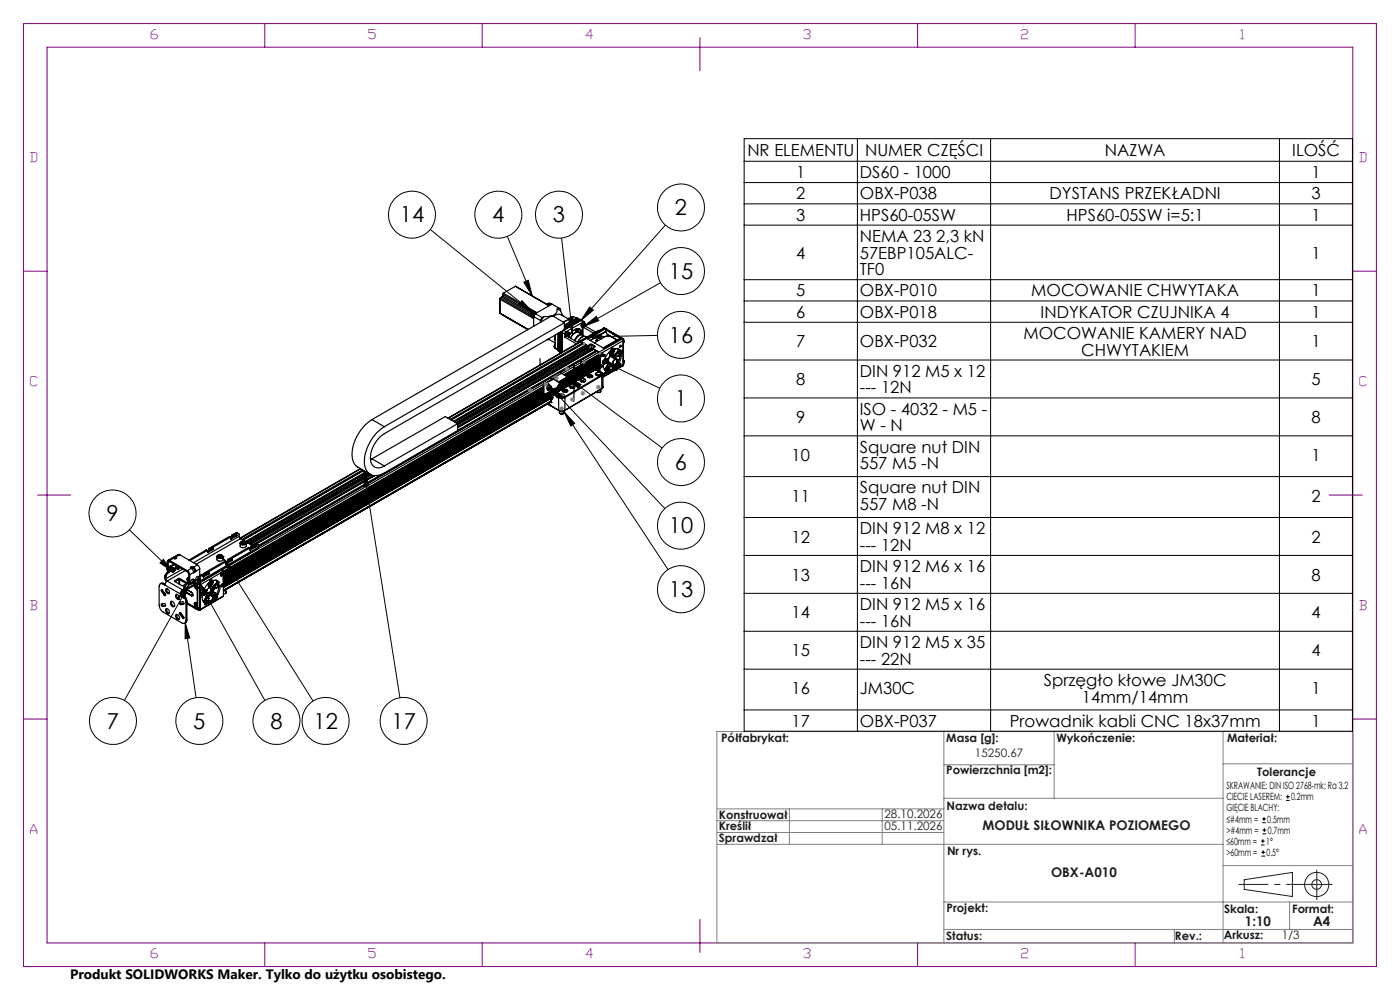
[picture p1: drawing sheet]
<svg xmlns="http://www.w3.org/2000/svg" width="297mm" height="210mm" viewBox="0 0 297 210" stroke-linecap="round" stroke-linejoin="round" font-family="sans-serif">
<defs><g id="words">
<g font-size="4.7">
<text x="84.8" y="47.2">14</text>
<text x="104.4" y="47.2">4</text>
<text x="117.3" y="47.2">3</text>
<text x="143.2" y="45.7">2</text>
<text x="141.9" y="59.1">15</text>
<text x="141.9" y="72.7">16</text>
<text x="143.2" y="86.2">1</text>
<text x="143.2" y="99.7">6</text>
<text x="22.6" y="110.6">9</text>
<text x="141.9" y="113.2">10</text>
<text x="141.9" y="126.6">13</text>
<text x="22.7" y="154.6">7</text>
<text x="41" y="154.6">5</text>
<text x="57.4" y="154.6">8</text>
<text x="66.5" y="154.6">12</text>
<text x="83.1" y="154.6">17</text>
</g>
<g font-size="3.5">
<text x="158.5" y="33.1">NR ELEMENTU</text>
<text x="183.5" y="33.1">NUMER CZĘŚCI</text>
<text x="234.4" y="33.1">NAZWA</text>
<text x="274.1" y="33.1">ILOŚĆ</text>
<text x="168.9" y="37.8">1</text>
<text x="182.4" y="37.8">DS60 - 1000</text>
<text x="278.2" y="37.8">1</text>
<text x="168.9" y="42.3">2</text>
<text x="168.9" y="46.8">3</text>
<text x="182.4" y="42.3">OBX-P038</text>
<text x="182.4" y="46.8">HPS60-05SW</text>
<text x="222.7" y="42.3">DYSTANS PRZEKŁADNI</text>
<text x="226.3" y="46.8">HPS60-05SW i=5:1</text>
<text x="278.2" y="42.3">3</text>
<text x="278.2" y="46.8">1</text>
<text x="182.4" y="51.3">NEMA 23 2,3 kN</text>
<text x="168.9" y="54.8">4</text>
<text x="182.4" y="54.8">57EBP105ALC-</text>
<text x="182.4" y="58.4">TF0</text>
<text x="278.2" y="54.8">1</text>
<text x="168.9" y="62.9">5</text>
<text x="182.4" y="62.9">OBX-P010</text>
<text x="218.8" y="62.9">MOCOWANIE CHWYTAKA</text>
<text x="278.2" y="62.9">1</text>
<text x="168.9" y="67.4">6</text>
<text x="182.4" y="67.4">OBX-P018</text>
<text x="217.1" y="71.9">MOCOWANIE KAMERY NAD</text>
<text x="220.8" y="67.4">INDYKATOR CZUJNIKA 4</text>
<text x="278.2" y="67.4">1</text>
<text x="168.9" y="73.7">7</text>
<text x="182.4" y="73.7">OBX-P032</text>
<text x="229.4" y="75.4">CHWYTAKIEM</text>
<text x="278.2" y="73.7">1</text>
<text x="168.9" y="81.7">8</text>
<text x="182.4" y="79.9">DIN 912 M5 x 12</text>
<text x="182.4" y="83.5">--- 12N</text>
<text x="278.2" y="81.7">5</text>
<text x="168.9" y="89.7">9</text>
<text x="182.4" y="88">ISO - 4032 - M5 -</text>
<text x="278.2" y="89.7">8</text>
<text x="182.4" y="91.5">W - N</text>
<text x="182.4" y="96">Square nut DIN</text>
<text x="167.9" y="97.8">10</text>
<text x="182.4" y="99.5">557 M5 -N</text>
<text x="278.2" y="97.8">1</text>
<text x="167.9" y="106.4">11</text>
<text x="182.4" y="104.6">Square nut DIN</text>
<text x="278.2" y="106.4">2</text>
<text x="182.4" y="108.2">557 M8 -N</text>
<text x="182.4" y="113.3">DIN 912 M8 x 12</text>
<text x="167.9" y="115.1">12</text>
<text x="182.4" y="116.9">--- 12N</text>
<text x="278.2" y="115.1">2</text>
<text x="167.9" y="123.1">13</text>
<text x="182.4" y="121.4">DIN 912 M6 x 16</text>
<text x="182.4" y="124.9">--- 16N</text>
<text x="278.2" y="123.1">8</text>
<text x="167.9" y="131.2">14</text>
<text x="182.4" y="129.4">DIN 912 M5 x 16</text>
<text x="278.2" y="131.2">4</text>
<text x="182.4" y="133">--- 16N</text>
<text x="182.4" y="137.5">DIN 912 M5 x 35</text>
<text x="167.9" y="139.2">15</text>
<text x="182.4" y="141">--- 22N</text>
<text x="278.2" y="139.2">4</text>
<text x="167.9" y="147.3">16</text>
<text x="182.4" y="147.3">JM30C</text>
<text x="221.4" y="145.5">Sprzęgło kłowe JM30C</text>
<text x="229.5" y="149">14mm/14mm</text>
<text x="278.2" y="147.3">1</text>
<text x="167.9" y="154.2">17</text>
<text x="182.4" y="154.2">OBX-P037</text>
<text x="214.2" y="154.2">Prowadnik kabli CNC 18x37mm</text>
<text x="278.2" y="154.2">1</text>
</g>
<text font-size="2.9" x="14.9" y="207.6">Produkt SOLIDWORKS Maker. Tylko do użytku osobistego.</text>
<g font-size="2.8" fill="#800080">
<text x="32" y="8.2">6</text>
<text x="78.2" y="8.2">5</text>
<text x="124.4" y="8.2">4</text>
<text x="170.5" y="8.2">3</text>
<text x="216.7" y="8.2">2</text>
<text x="263.2" y="8.2">1</text>
<text x="6.5" y="34.4">D</text>
<text x="288.5" y="34.4">D</text>
<text x="6.5" y="81.9">C</text>
<text x="288.5" y="81.9">C</text>
<text x="6.5" y="129.4">B</text>
<text x="288.5" y="129.4">B</text>
<text x="6.5" y="176.9">A</text>
<text x="288.5" y="176.9">A</text>
<text x="32" y="203.2">6</text>
<text x="78.2" y="203.2">5</text>
<text x="124.4" y="203.2">4</text>
<text x="170.5" y="203.2">3</text>
<text x="216.7" y="203.2">2</text>
<text x="263.2" y="203.2">1</text>
</g>
<g font-size="2.8" fill="#191924">
<text x="208.4" y="176">MODUŁ SIŁOWNIKA POZIOMEGO</text>
<text x="223" y="186">OBX-A010</text>
<text x="264.1" y="196.5">1:10</text>
<text x="278.6" y="196.5">A4</text>
</g>
<g font-size="2.5" fill="#191924">
<text x="153" y="157.5">Półfabrykat:</text>
<text x="200.7" y="157.5">Masa [g]:</text>
<text x="206.8" y="160.6">15250.67</text>
<text x="224.1" y="157.5">Wykończenie:</text>
<text x="260.3" y="157.5">Materiał:</text>
<text x="200.7" y="164.3">Powierzchnia [m2]:</text>
<text x="266.7" y="164.5">Tolerancje</text>
<text x="152.5" y="173.6">Konstruował</text>
<text x="187.6" y="173.5">28.10.2026</text>
<text x="200.8" y="171.9">Nazwa detalu:</text>
<text x="152.5" y="176">Kreślił</text>
<text x="152.5" y="178.5">Sprawdzał</text>
<text x="187.6" y="176">05.11.2026</text>
<text x="200.9" y="181.3">Nr rys.</text>
<text x="200.8" y="193.5">Projekt:</text>
<text x="259.7" y="193.6">Skala:</text>
<text x="274.1" y="193.6">Format:</text>
<text x="200.7" y="199.3">Status:</text>
<text x="249.3" y="199.3">Rev.:</text>
<text x="259.6" y="199.2">Arkusz:</text>
<text x="271.9" y="199.2">1/3</text>
</g>
<g font-size="2.1">
<text x="260.2" y="167.4">SKRAWANIE: DIN ISO 2768-mk; Ra 3.2</text>
<text x="260.2" y="172.1">GIĘCIE BLACHY:</text>
<text x="260.2" y="169.8">CIECIE LASEREM:</text>
<text x="273.9" y="169.8">0.2mm</text>
<text x="260.2" y="174.5">≤#4mm =</text>
<text x="260.2" y="176.9">&gt;#4mm =</text>
<text x="260.2" y="179.2">≤60mm =</text>
<text x="268.6" y="179.2">1°</text>
<text x="268.9" y="174.5">0.5mm</text>
<text x="268.9" y="176.9">0.7mm</text>
<text x="260.2" y="181.6">&gt;60mm =</text>
<text x="268.7" y="181.6">0.5°</text>
</g>
</g></defs>
<g fill="none" stroke="#000" stroke-width=".25">
<path d="M106 66.4l6 3.5-5.4-3.1M106 66.4l6.1 3.5M106.2 63.2l-.2 .3 7 3.9v-.6M106.2 63.2l-.2 .1v3.1M106.2 63.2l6.8 3.9M106.5 63l-.3 .2M106.5 63l6.2 3.6M106.6 62.8l-.1 .2M106.6 66.8h.1M106.6 62.6l-.2 .5M106.6 62.8l6.3 3.6M106.8 62.2l-.2 .2 6.8 3.9-.2-.1"/>
<path d="M106.8 62.2l6.9 4-.6 .3M106.8 62.2l-.2 .1v.5M109.3 60.7l7 4M109.3 60.7l7 4.1 .5-.4 .3 .1M109.3 60.7l-2.5 1.5M112.7 66.8l.1 .2M112.8 67h.1M112.8 67l.2 .1M113 66.8l.3 .1M113.1 66.5l.4 .2M113.1 66.5l-.1 .3M113.2 66.2l-.4 .2-.1 .4"/>
<path d="M113.2 66.2a.48 .48 0 0 0-.5 .6M113.2 67.2l1.5 .8M113.2 67.2v2M113.6 66.5l1.4 .9M113.6 66.5l-.4 .7M114.5 76.1l.1 1.3M114.7 68v.4M115 67.4l-.3 .6M115.4 67.2l-.7 1.2M115.4 67.2l-.4 .2M116.3 71.9l1.5 .8M116.5 72l-.4 .1"/>
<path d="M116.5 72h.1M116.6 64.3l-.5 .3M116.6 64.3l.1 .2M117.4 67.1a1.6 1.6 0 0 1 1.7-.3l1.6 .9M117.6 73.5l.1 .2M117.7 73.7h.1M117.8 73.1l-.2 .4M117.8 71.1v1.1M117.8 71.1v2.8M117.8 73.9l.6 .4zM118.2 65.6a1.55 1.55 0 0 1-1.6 1.5l-1.2 .1M118.2 65.6l.7 .4"/>
<path d="M118.4 74.4l.2 .1M118.4 74.4l.5 .3M118.4 70.7v3.7M118.6 65.4l-1.5-.9-3.5 2M118.6 65.4l-.4 .2M118.6 65.4l.3 .2v.4M118.7 74.6l.4 .2M118.7 74.6l.2 .1M118.7 70.5v4.1M118.9 66l.5 1M119 70.4l.1 4.4-.2-.1M119 70.3l.3 .2"/>
<path d="M119.1 79.2h-.2l-1.8 1M119.1 79.2l-1.8 1M119.1 79.2l1.2 .7M119.3 70.4v.1M119.3 70.5l-.1 4.2M119.6 70.1l-.3 .4 .5 .4M119.6 70.1l.5 .3M119.7 68.5v1.4l-38.2 22.1a6 6 0 0 0-2.7 6.2 1.71 1.71 0 0 0 2.7 .6M119.7 68.5l-38.2 22M119.7 68.5l-2.6-1.6-38.2 22.1M119.8 71.5l2.5 1.4M119.8 70.9v.6"/>
<path d="M120 70.9l.3 .1M120 70.9v.3l.3 .2M120.1 70.4l-.3 .5M120.1 70.6l-.1 .2M120.2 71.3l-.4 .2M120.2 68l-.7 .4M120.2 70.5l-.2 .3v.3M120.2 70.5l-.2 .4M120.2 70.5l.3 .1M120.3 71v.2M120.3 79.9v.1l-1.6 .9M120.3 71.2l.2 .2"/>
<path d="M120.3 71.4h.2M120.3 71.2v.2M120.3 79.9v.2M120.4 70.4h.1M120.4 70.4l-.1 .1M120.4 71.4l2.3 1.3M120.4 70.8l-.1 .4M120.4 70.8l-.1 .2M120.4 70.4l-.2 .1M120.4 70.4l.4 .2M120.5 70.6l-.1 .2M120.5 70.6h.2"/>
<path d="M120.6 70.9l.3 .1-.3 .3zM120.6 71.3l-.1 .1M120.7 70.6l-.3 .2M120.7 70.6l.2 .2M120.7 71.3l-.2 .1M120.7 71.2l-.1 .3M120.7 71.2v.1M120.8 70.8a.25 .25 0 0 0-.4 .1 .25 .25 0 0 0 .1 .4M120.8 70.6h-.1M120.8 70.6l.1 .2M120.9 70.9l-.1-.1a.21 .21 0 0 0-.3 .2 .21 .21 0 0 0 .2 .3M120.9 70.8v.1"/>
<path d="M120.9 70.9v.1M121.1 67.3l.4-.1h-.3l-.2 .3zM121.2 70.5l.4 .3M121.3 70.4l.1 .3M121.5 67.2h.1M121.8 77.5v4.7M121.8 78.4l-.1 6.8M122.1 69.9v.6M122.2 69.8l.1 .7M122.4 69.7l.2 .8M122.5 69.7l.4 .9M122.7 67.6l-3 1.7"/>
<path d="M122.7 67.6l.3 .2M122.7 67.6l-.3-.2-2.7 1.6 2.6-1.5-.6-.3-2.2 1.2M122.9 69.8l.4 1M123 67.8l-3.3 1.8M123 67.8l.3 .1M123.1 72.5h.1M123.1 72.5l-28.1 16.2M123.2 70.2v.6M123.2 76.2v4.7M123.2 68l.2-.1 .6 .4M123.2 68l.6 .3M123.2 68l-3.6 2.1"/>
<path d="M123.2 72.5l1.4 .8 .6-.2M123.2 72.5l.4 .2-28.1 16.3M123.3 72.2l-.3 .3M123.3 72.2l.1 .1M123.3 67.9h.1M123.3 67.9l-3.8 2.2M123.3 69l.3 .1M123.3 69l.1 .3 .2 .2M123.5 71.5l-.4 .3-.5 .8v-.1a1.3 1.3 0 0 1 1.9-1M123.5 71a1.03 1.03 0 0 0-.5-1.2 1.03 1.03 0 0 0-1.3 .3l-.8 .9M123.5 69.4v1.6l-.8-.5a1.49 1.49 0 0 0-1.7 1.2l.6-.8 .4-.3M123.6 69.1v.2"/>
<path d="M123.6 68.6h.2M123.6 68.6l-.2 .2-.1 .4M123.6 68.6l-.3 .4M123.6 68.6l.3 .1M123.6 68.6l.5 .1M123.6 69.5h.2M123.6 69.3l.2 .2M123.6 69.3v.2M123.7 69.5v1.6M123.7 72.9l-28 16.2M123.7 68.5h.1M123.8 71.3a.8 .8 0 0 0-1.5 .1l-.5 .8"/>
<path d="M123.8 68.9l-.2 .4M123.8 68.3h.2v.3M123.8 68.9l-.2 .2M123.8 68.3l-3.7 2.1M123.8 69.5l2.1 1.2M123.9 68.7l-.1 .2M123.9 68.7h.1M123.9 79.8l-3.7 2.1M123.9 71.3a1.29 1.29 0 0 0-1.9 1M124 79.5v.1M124 69.3l-.2 .2M124 69.3h.1"/>
<path d="M124 68.7l-.2 .2M124 68.7l.2 .2M124.1 68.9a.26 .26 0 0 0-.3 .1 .26 .26 0 0 0 .1 .4M124.1 68.7h-.1M124.1 68.7l.1 .2M124.2 69a.21 .21 0 0 0-.3 .1 .21 .21 0 0 0 .1 .2M124.2 68.9v.1M124.2 68.9v.2M124.2 69v.1M124.2 69.2l2.2 1.2M124.6 79.6a.61 .61 0 0 1 .6-.2 .61 .61 0 0 1 .5 .5 .61 .61 0 0 1-.6 .3 .61 .61 0 0 1-.5-.6zM124.6 73.9l.1 .3"/>
<path d="M124.6 73.8v.1M124.6 73.9l-27.5 15.9M124.7 79.8l-.1 .1M124.7 79.8l.5-.2 .5 .3M124.7 79.5v.3M124.8 73.8l.1 .3M124.8 73.8l-.2 .1M124.8 73.4v.3l-27.9 16.1M124.8 73.4l-28.1 16.3M124.8 73.4l-.3-.1-28.1 16.2M125.1 79.7l-.1 .1M125.2 73.1h.4"/>
<path d="M125.2 73.2l-.4 .6M125.2 73.2h.4M125.2 73.1v.1M125.2 79.6l-.5 .4 .2-.1M125.3 79.9l-.5 .2M125.3 79.9v.1M125.3 79.8l-.1 .2M125.3 79.9h.1M125.5 79.7l-.2 .1M125.6 73.2l-.2 .6M125.6 73.1l.5 .3M125.6 73.2l.6 .4"/>
<path d="M125.6 73.1v.1M125.8 74.1l-28.7 16.6M125.9 74.1l-28.8 16.6M126.1 73.6l-.4 .3 1.4 .8 .2 .4M126.1 73.4v.2M126.3 79.2a.63 .63 0 0 1 .7-.3 .63 .63 0 0 1 .5 .6l-.8 .2-.4-.2zM126.3 78.4h.1M126.3 78.4l1.2 .7M126.3 78.4l-8.9 5.2M126.3 78.4l-.1 .1M126.4 74.4l-29.3 16.9M126.5 79.1l.2 .4"/>
<path d="M126.5 78.3l1.1 .7a.41 .41 0 0 1 .3 .4 .41 .41 0 0 1-.3 .4M126.5 78.3l-.2 .1M126.6 72v.1M126.6 72.1l-.2 .1M126.6 72.1l.2 .1M126.6 72.1h.1M126.7 79.5l-.1 .1 .1-.1M126.7 79.5h.3l.2 .1-.5-.1M126.7 79.5h.1M126.8 75.5l.1 .1M126.8 75.6l-7 4M126.9 77.8l.1 .2"/>
<path d="M126.9 75.6h.1M126.9 70.1h.3M126.9 70.1l-3.6 2.1M126.9 70.1l.2 .1M127.1 75.3l.1 .1M127.1 77.7v.1M127.1 79.6l-.4 .1M127.1 79.6l.1 .1M127.1 77.9h.1M127.1 79.6v.1M127.1 77.8h.3M127.1 77.9l-6.9 4"/>
<path d="M127.1 77.8l-.1 .1M127.2 75.4h.3M127.2 77.9v.1M127.2 78.3l-.4 .2M127.2 75.4l-.3 .2M127.2 77.9l-.7 .4M127.2 77.7h.1M127.2 77.7l-80.2 46.3M127.2 78l.1 .1M127.2 76.1l-8.3 4.8M127.2 76.4l-8.5 4.9M127.2 76.9l-8.9 5.1"/>
<path d="M127.2 77.1l-79.8 46.1 79.8-46.1M127.2 78l-.7 .3M127.2 78.2l-.4 .3M127.2 76l-6.9 4.1M127.2 75.1l-.6-.6-71.8 41.5M127.2 75.1l.4 .1M127.2 75.1h.1M127.2 75.8h.1M127.2 75.1v.1l-7.5 4.3M127.2 75.7v.1M127.2 75.7l-.1-.1-7.1 4.1M127.2 75.7l-7.1 4.1"/>
<path d="M127.2 75.8l-7 4M127.2 75.9l-6.9 4M127.2 76.2l-8.3 4.8M127.2 76.3l-8.4 4.9M127.2 76.5l-8.6 5M127.2 76.8l-8.8 5.1M127.2 77l-79.8 46.1M127.2 76.9l-8.9 5.2M127.2 77.2l-79.8 46.2M127.2 77.5l-79.8 46.1M127.2 75.1l-7.6 4.4M127.3 75.1h.1"/>
<path d="M127.3 75.8v1.8M127.3 78.1v.7M127.3 77.6l-.1 .1M127.3 77.6l.2 .1M127.4 77.8l.2 .2M127.5 79.1l.2 .3-.2 .2-7.8 4.6-.8 .1-1.4-.7M127.5 79.1h.1M127.5 75.4l.2 .2M127.5 77.7l-.1 .1M127.5 77.7l.2 .1M127.5 77.5v.2M127.6 77.5h.1"/>
<path d="M127.6 75.2l-.1 .2M127.6 78l-.3 .1M127.6 77.5l-.3 .1M127.6 75.2l.2 .1M127.6 74.9v.3M127.6 79.8l-7.8 4.5M127.6 79.8l.1 2.6M127.7 79.4h.1M127.7 74.9h.1M127.7 77.8l-.1 .2M127.7 75.6l-.4 .2M127.7 74.9l-.4 .2"/>
<path d="M127.7 77.5v.3M127.8 75.3l-.1 .3M127.8 74.9v.4M127.9 77l.1 .1M127.9 79.4v2.6M128 76.6h.1M128 76.6l-.1 .1 .2 .1M128 69.7h.1M128 69.7l-4.9 2.8M128 77.2h.1M128 77.1h.1M128 77.1v.4a1.38 1.38 0 0 0 .6 1.3v.4l.4-.3"/>
<path d="M128 77.1v.1M128 76.6l.1 .1M128 75.5l.2 .1M128.1 79.3l.1-.2a.19 .19 0 0 1 .1 .3 .19 .19 0 0 1-.3 0zM128.1 77.2h.1M128.1 76.4l.1 .2M128.1 69.7l.2 .1M128.1 69.7l-33 19M128.1 75.2h.2a.22 .22 0 0 1 0 .3 .22 .22 0 0 1-.3 0zM128.1 76.7l-.2-.1v.3l.2-.1M128.1 76.7v.1M128.2 76.4v.1"/>
<path d="M128.2 69.6l.6 .3M128.2 76.4l-.3 .2a.3 .3 0 0 0-.1 .3 .3 .3 0 0 0 .2 .2M128.2 76.4h.1M128.2 76.8h.1M128.2 76.5l-.1 .4-.3 .1M128.2 76.4l.1 .1v.3M128.2 69.6h.1M128.2 69.6l-.2 .1M128.2 76.5v.1M128.2 76.6a.28 .28 0 0 1-.1 .3 .28 .28 0 0 1-.3 0M128.2 69.6l3.9 2.3M128.2 79.1l.2 .1"/>
<path d="M128.2 69.6l-.1 .1M128.2 76.3h.1M128.2 76.3v.1M128.3 76.8l-.3 .3M128.3 76.2h.1M128.3 76.2l-.1 .1M128.3 76.2h-.1M128.3 76.2h.3M128.3 78.4l.2 .2M128.3 76.1h.5M128.3 69.8l.3 .4M128.3 69.8l-3.6 2.1 3.4 2 3.6-2.1"/>
<path d="M128.4 77.1l-.3 .1M128.4 69.9l3.2 1.8M128.5 78.6h.1M128.5 78.6v.1M128.5 79h.1M128.5 78.7h.1M128.5 77l-.1 .1M128.6 70.3l.1 .4 .3 .3M128.6 78.7a.23 .23 0 0 1 .3-.2 .23 .23 0 0 1 .1 .3M128.6 70.2v.1M128.6 78.7v.2M128.6 78.7l.1-.1 .1 .2"/>
<path d="M128.6 70.3l-3.4 1.9M128.6 70.2l-3.4 2M128.6 76.2l-.2 .9M128.6 76.2h.1M128.6 76.9l-.2 .2M128.6 76.9h.1M128.6 79l-.1 .1M128.6 78.7l.2 .1M128.7 76.8h.1zM128.7 79h-.1M128.7 76.5l-.1 .4M128.7 78.5a.28 .28 0 0 1 .2 .3 .28 .28 0 0 1-.3 .2"/>
<path d="M128.7 78.1h.1M128.7 78.1l-.2 .5M128.8 76.1l-.2 .1M128.8 76.1v.1M128.8 78.1l.2 .1M128.8 78.1l-.3 .5M128.8 78.8l-.2 .1M128.8 69.9l3.3 1.9M128.8 76.2l-.1 .3M128.8 76.1h.2M128.8 76.1h.1M128.8 76.2h.1"/>
<path d="M128.8 76.8l-.2 .1M128.8 77.5h.1M128.8 76.2h-.2M128.8 77.5l-.5 .9M128.8 77.7l-.1 .4M128.8 77.7h.1M128.8 77.5v.2M128.8 78.8l.2 .1M128.9 76.8l.1 .4M128.9 77.7l-.1 .4M128.9 78.8h.2M128.9 70.9l2.2 1.3"/>
<path d="M128.9 77.7l.2 .1M129 76.1l-.2 .7M129 77.3l-.2 .2M129 77.3l.4 .1M129 77.3l-.1 .4M129 76.1l-.2 .1M129 76.1l-.1 .5a.45 .45 0 0 0 0 .5 .45 .45 0 0 0 .5 .1M129 77.2l.5 .1M129 76.1h.1M129 78.8h.1M129 71l1.9 1.1M129 78.2l.3 .1"/>
<path d="M129 71l-2.9 1.7M129 77.1v.1M129 76.1l-.1 .7M129.1 77.8l-.1 .4M129.1 77.2h.1M129.1 77.8h.2M129.2 78.7l-.2 .1M129.2 78.7l-.1 .1M129.2 78.7h.1M129.2 77.2h.1M129.2 70.4l2.1 1.2M129.3 74.7l.1 .6"/>
<path d="M129.3 78.3h.1M129.3 78.3l-.1 .4M129.3 77.8v.5M129.3 77.8h.1M129.3 74.6l.1 .7M129.4 75.3v.2M129.4 75.3h.1M129.4 77.4l-.1 .2zM129.4 75.6l-.4 .5M129.4 77.4l-.1 .4M129.4 74.5l.1 .1M129.4 75.2h.1"/>
<path d="M129.4 75.2v.1M129.5 74.5v.1M129.5 74.6v.3M129.5 75.6l1 .6M129.5 74.4v.1M129.5 75.2l-.1 .3M129.5 74.9l-.1 .3M129.5 74.9v.3M129.6 74.4l-.1 .1M129.6 74.4h.1M129.6 74.4a4.1 4.1 0 0 0-1.4 2M129.6 78.4l.3 .2"/>
<path d="M129.7 75.3l-.3 .3M129.7 75.3a.48 .48 0 0 1 .6 0 .48 .48 0 0 1 .1 .6v-.2M129.7 77.1l-.5 .1M129.7 74.1l.2 .2M129.8 77.1l-.3 .2M129.8 74l-.1 .2 .2 .1M129.8 74l.1 .1M129.9 74.4h-.3M129.9 78.6l-.9 .3M129.9 74.3l-.3 .1M129.9 74.3v.1M129.9 75.2l-.5 .3"/>
<path d="M129.9 73.9l.1 .1-.1 .3M129.9 74.1v.2M130 75.2l-.6 .4M130 75.2l.3 .1M130 75l-.1 .2M130 73.8l-.1 .6M130 75.6h.1v.1M130 77.3l.4 .5M130.1 74.9l-.6 .3M130.1 74.9l-.2 .3M130.1 74.9h.1M130.1 75.3h.1"/>
<path d="M130.1 77.3l.3 .5M130.1 74.1a.31 .31 0 0 1-.1 .4 .31 .31 0 0 1-.4-.1M130.1 74.1h.1M130.2 74a1.12 1.12 0 0 1 1.4 .4M130.2 74h.1M130.2 74l-.1-.1a.36 .36 0 0 0-.3 .1 .36 .36 0 0 0-.2 .4M130.2 77.4l.2 .2M130.2 74h-.2l.1 .1M130.2 74l-.1 .1M130.2 74.5l-.7 .4M130.2 74.1h.1M130.2 74.1h-.1"/>
<path d="M130.2 74.5l-.1 .4M130.2 74.5h.1M130.2 77.3l.3 .3M130.2 74v.1M130.2 74l.1 .1M130.3 74.1h.1M130.3 74.1l-.1 .4M130.3 75.3l.2 .5M130.4 77.8l-1.2 .9 1.1-.7M130.4 75.3l.1 .4M130.4 77.8l.2 .1M130.5 77.8h.1"/>
<path d="M130.4 77.6h.1M130.4 77.6l.2 .3M130.5 76.2l-.4 .3a.47 .47 0 0 0 .2 .9l.2-.1M130.5 76.2l.3-.1 .2 .2M130.5 76.2h.1M130.5 76.2l-.5 .8 .2 .3h.3M130.5 76.2h.2l.2 .1M130.5 75.8v.1M130.6 75.1l-.2 .2M130.6 77.9h.1M130.6 75.1h.1M130.7 77.9h-.1"/>
<path d="M130.7 77.9h.1M130.7 75.6h.1M130.7 75.6l-.2 .1M130.7 75h.1M130.7 77.8h.1M130.7 77.8v.1M130.7 75l-.1 .1M130.8 77.8l-.9 .8M130.8 75l.2 .6M130.8 75l-.4 .3M130.8 76.1l-1-.5a.78 .78 0 0 0-.6 1.2l.9 .5M130.8 73.9l.5 .4"/>
<path d="M130.8 77.5l.3-.1-.2 .2zM130.9 77.4h.1M130.9 77.4l-.1 .1M130.9 77.4l.1 .1M130.9 76.8l.1 .1M130.9 76.3h.1M130.9 76.3l.1 .4M130.9 76.8l.2 .1M131 76.7l-.5 .6M131 76.7h.1M131 76.3h.1M131 75.6l-.5 .1"/>
<path d="M131 75.6h.1M131 76.3l-.2 .1v.4l.2-.1M131 76.9l-.5 .7M131 76.8v.1M131 77.2l.1 .3M131 76.8l.2 .2M131 74l.3 .3M131.1 76.9h.1M131.1 76.9l.1 .1M131.1 76.8v.1M131.1 77.2v.3M131.1 74.7l-.4 .3"/>
<path d="M131.1 74.7v.1M131.1 77.5h.1M131.1 77.5l-.3 .3-.1-.1M131.1 77.5l-.3 .3M131.1 74.8l.2 .6M131.1 74.8l-.3 .2M131.2 77.2h.1M131.2 77.2l-.3 .1-.2 .5M131.2 77v.1M131.2 77.2a.44 .44 0 0 1-.4 .6M131.2 74.3h.1M131.2 77h.1"/>
<path d="M131.2 77.1h.1M131.2 74.3l-.6 .8M131.2 77.1v.1M131.3 74.3h.1M131.3 74.3h-.1M131.3 74.3l-.7 .8M131.3 74.3l.1 .1M131.3 74.3l.2 .1M131.3 75.4l-.3 .2M131.3 75.4h.1M131.4 74.4l-.3 .3M131.4 77.5l.2 .1"/>
<path d="M131.4 74.9h.4M131.4 77.3l.3-.2a.22 .22 0 0 1 0 .4 .22 .22 0 0 1-.3 0zM131.4 74.4h.1M131.4 74.9h.1M131.4 74.4l-.3 .4M131.4 74.8v.1M131.5 74.4h.1M131.5 75.4l-.4 1.5M131.5 74.4h-.1M131.5 74.4l.1 .1M131.5 74.6l.2 .1M131.5 74.7h.2"/>
<path d="M131.6 74.5l-.2 .4 .3 .1M131.6 74.5h.1M131.6 74.6h-.1M131.6 74.4h.1M131.6 74.5l.1 .1M131.6 73.3l.2 .1M131.6 74.4h.4l-.2 .5M131.7 75.1v.1M131.7 75.2l-.4 .2M131.7 75v.2M131.7 71.8l-.1-.1-3.6 2.1M131.7 75v.1"/>
<path d="M131.7 75h.1M131.7 74.9v.1M131.7 74.6v-.1l-.2 .1M131.7 74.6v.1M131.7 71.8l.2 .1M131.7 74.4h.1M131.8 74.9a3.3 3.3 0 0 1-.6 2.3M131.8 74.4a.32 .32 0 0 1 0 .3 .32 .32 0 0 1-.4 .2M131.8 74.3v.1M131.9 71.9l.3 .4M131.9 71.9l-12.7 7.3M132.1 71.8l.2 .2 .1 .6-.1-.4"/>
<path d="M132.1 71.8v.1M132.1 71.9l.2 .2M132.1 71.9h.1M132.1 71.9h-.1M132.2 77.5l-4.3 2.5M132.2 72.3v5.2M132.2 72.3l-4.9 2.8M132.2 77.5l-4.3 2.4M132.3 77.4l.1-.9-.1 1M132.3 77.5l-.2 .1M132.3 72.1v5.4M132.3 72.1l-.1 .1"/>
<path d="M132.3 77.5h-.1M76.4 99.4l-25.5 14.8M76.5 99.4l-25.5 14.8M76.9 99.7l-25.6 14.7M77.1 99.8l-25.6 14.8M78.9 89a9 9 0 0 0-4.1 8.6l.8 1.2 2.9 1.8M78.9 97.3l-.3 .2M78.9 89l2.6 1.5M78.9 97.3l2.6 1.5M95.7 89.1l28.1-16.3 .5 .3-28.1 16.3M97.1 89.9v1.4l-15.6 9a2.56 2.56 0 0 1-2.9 .4 2.56 2.56 0 0 1-1.3-2.6 9.4 9.4 0 0 1 4.2-7.6M97.1 89.9l-15.6 8.9"/>
<path d="M97.1 89.9l-2.6-1.5-15.6 8.9M97.1 90.1l28.3-16.3 .3 .1-28.6 16.6M115.3 83.5l.1 .1M115.3 83.5l.2 .2-68.1 39.3M115.3 81.7h.1M115.3 81.7v1.8M115.3 82.1l-68 39.2M115.3 82.2l-68.3 39.5M115.3 82.5l-68 39.3M115.3 82.4l-68.1 39.3M115.3 82.7l-67.9 39.2M115.3 82.8l-67.9 39.1"/>
<path d="M115.3 82.9l-67.9 39.2M115.3 83l-67.9 39.3M115.3 82.8l-67.9 39.2M115.3 83l-67.9 39.2M115.3 83.2l-67.9 39.2M115.3 83.4l-67.9 39.2M115.3 83.5l-67.9 39.2M115.3 83.5l-67.9 39.3M115.3 82l-67.9 39.2M115.4 83.6l-68 39.3M115.4 81.7v2l2.9-1.6M115.4 81.4l-.1 .3"/>
<path d="M115.4 81.4h.1M115.4 81.4l-68.3 39.4 .1 .1M115.5 81.4l-.1 .3M116.1 82.5l.1 .3 .2-.2M116.1 82.7l.2-.1zM116.1 85.6l.2 .2M116.1 82.5h.1M116.2 82.5l-.1 .1M116.2 81.8l-.1 .1M116.3 81.6h.2M116.3 85.8h.1M116.4 85.8h.1"/>
<path d="M116.4 81.5l-.2 .1 .2 .1M116.4 81.5v.2M116.5 85.8v.1M116.5 85.8h.1M116.5 81.6a.26 .26 0 0 0-.4 0 .26 .26 0 0 0 0 .4M116.5 85.9h.1M116.5 82.2a.26 .26 0 0 1 .4-.2 .26 .26 0 0 1-.1 .5v.1a.23 .23 0 0 1-.4 0 .23 .23 0 0 1 .1-.3zM116.5 81.7a.49 .49 0 0 0-.4 .8l.3 .2M116.5 81.6v.1M116.5 81.7l.4 .2M116.5 82.4l.2 .1M116.6 85.9l.1 .1"/>
<path d="M116.6 82.2l-.1 .2 .2-.2M116.6 84.6l.1 .1M116.7 86h.1M116.7 82.2h.1M116.7 82.2l.1 .1M116.7 84.7l.2 .1M116.8 86h.1M116.8 85.3l.1 .1M116.8 86l.4 .2M116.8 82.3v-.1l-.1-.1-.2 .2v.2h.2M116.8 82.3l-.1 .2M116.9 81.9v.1a.47 .47 0 0 1-.5 .6"/>
<path d="M116.9 81.9a.47 .47 0 0 0-.5 .3 .47 .47 0 0 0 0 .4M116.9 85.4h.1M116.9 84.8v.2l-69.5 40.2M117 85.2l-69.6 40.1 69.5-40.1v.2l-.2-.1M117 80.5l.1 .1M117 80.5l-1.6 .9M117 80.4h.1M117 80.4v.1M117.1 84.7l-.2 .2M117.1 84.7l-.2 .1M117.1 80.6l-1.6 .8M117.1 80.4v.2"/>
<path d="M117.2 86.2l1.3 .9M117.2 86.2l1.3 .8M117.2 84.6l-.1 .1M117.3 80.2h-.2l-.1 .2M117.3 80.4h-.2M117.3 83.7v.7l-.2 .3M117.3 84l-69.9 40.3M117.3 84.3l-69.9 40.3M117.3 80.2l1.1 .7M117.3 80.2v.2M117.3 80.4l1.1 .6M117.3 84.3l-.6 .4"/>
<path d="M117.4 83.6h.1M117.4 83.6l-.1 .1M117.5 83.6l-.2 .1M117.5 83.6l-.1 .1 1.1 .6M117.5 83.6h-.1M118.1 83.2l-70.8 40.9M118.4 80.9h.3M118.4 81h.3M118.4 80.9v.1M118.5 84.3l.5 .2 .8-.2M118.5 84.3v2.7M118.5 81.6l8.7-5-8.7 5.1"/>
<path d="M118.5 87.1l.4 .1 .9-.1M118.5 87l.5 .2 .8-.2M118.5 87v.1M118.6 83.8a.64 .64 0 0 1 .6-.3 .64 .64 0 0 1 .5 .6 .64 .64 0 0 1-.6 .2 .64 .64 0 0 1-.5-.5zM118.7 87.5a.54 .54 0 0 0 .5 .3 .54 .54 0 0 0 .5-.3M118.7 87.5v-.3a.65 .65 0 0 0 1-.1v.4M118.7 80.9v.1M118.7 83.7l.2 .4M118.9 87.2h.6M118.9 84.1l-.1 .1 .1-.1M118.9 84.1l.4-.1 .2 .2-.6-.1M118.9 84.1h.1"/>
<path d="M119 87.2h.3M119 80.9h.1M119 80.9l-.7 1.2M119.3 82.8a.65 .65 0 0 1 1.1 .2 .62 .62 0 0 1-.6 .3 .62 .62 0 0 1-.5-.5zM119.3 84.1l-.4 .1M119.3 84.1l.1 .1M119.3 84.1v.2M119.5 82.8l-.2 .2M119.5 82.8h.6l.3 .2M119.5 82.6v.2M119.8 82.9h.3M119.8 83.2l.2-.1z"/>
<path d="M119.8 84.3v2.8M119.9 82.8l-.6 .3 .6-.3M120 83v.1M120.1 82.9h.1M120.1 82.9l-.1 .1M120.2 82.8l-.2 .2M120.2 82.8l-.2 .3M120.3 80.1l-1.6 .9M120.3 82.9h-.1M120.9 81.7l.5-.1 .6 .3a.59 .59 0 0 1-.6 .5 .59 .59 0 0 1-.6-.5zM120.9 81.7l.3 .5M121.2 82.2l-.1 .1 .1-.1"/>
<path d="M121.2 82.2l.2-.1 .3 .2M121.2 82.2l.5 .1-.4-.1-.2 .1M121.2 82.2h.1M122.3 81.3l.3-.1 .1 .2zM122.4 81.3v.1M123 80.5a.63 .63 0 0 1 .7-.2 .63 .63 0 0 1 .5 .5 .64 .64 0 0 1-.7 .3 .64 .64 0 0 1-.5-.6zM123.2 80.4l.2 .4M123.4 80.8l-.1 .2M123.4 80.8h.4l.2 .2M123.4 80.9l-.1 .1M123.4 80.9l.4-.1 .2 .2M123.4 80.8v.1"/>
<path d="M123.5 80.2l.7 .4M123.8 80.9l-.4 .1M123.8 80.9l.1 .1M123.8 80.9v.1M125.2 80h.1M125.2 80l-.2 .1M127.4 82.6l-.3 .2M127.5 83h-.1a.64 .64 0 0 1-.9 .1M127.5 83a.62 .62 0 0 1-1 .1M127.5 82.6v.4M127.6 82.5l-7.8 4.6M127.7 82.4l-7.9 4.6"/>
<path d="M127.7 82.4l-.1 .1M127.9 82l-.3 .5M127.9 82l-.2 .4M35.5 119.2l.2 .1M35.5 119.2v1.8M35.7 119.3v1.8M36 118.9a.31 .31 0 0 0-.4 0 .31 .31 0 0 0-.1 .3M36 119.1l-.3 .2M36 118.9v.2M36 118.9l3.8 2.2M36 119.1l3.8 2.2M36.8 118.4l-.3-.1-.8 .5"/>
<path d="M36.8 118.4l-.8 .5M36.9 119.7l-.8 .4M37.1 119.8l-.8 .4M37.3 118.4h-.3v.1M37.3 118.1a.3 .3 0 0 0-.3 0 .3 .3 0 0 0-.2 .3M37.3 118.1l.1 .1M37.3 118.4l.1 .1M37.3 118.4l-.2 .1M37.4 118.2h.1a.34 .34 0 0 1-.3 .4 .34 .34 0 0 1-.4-.2M37.4 118.2v.3M37.4 118.5h.1M38.1 117.7l-.2-.1-1 .5"/>
<path d="M38.1 117.7l-.8 .4M38.1 117.7l3.8 2.1M41.9 119.8l.3 .4 .2 .5M41.9 119.8l-.9 .5M43.7 116.7h.1M43.7 116.7l-3.6 2.1M43.8 116.7l.2 .1M44 116.8v.3M44 116.8l-3.7 2.1M44 117.1l.1 .1M44.2 116.5l.3 .2M44.2 116.5l.2 .1"/>
<path d="M44.2 116.5l.2 .2M44.2 116.5h.1M44.3 116.3l-.1 .2M44.3 116.3l.2 .2M44.4 116.7h.1M44.4 116.6v.1M44.5 116.5l-.1 .1M45 116.4h.1M45 116.4l.2 .1M45 116.4l-1 .6M45.2 116.3l.1 .1M45.2 116.3h.1"/>
<path d="M45.2 116.5l-1.1 .7M45.2 116.3l-.7 .4M45.3 116.4l-.1 .1M45.3 116.3v.1M46 118.1a.71 .71 0 0 1 1.3 0M46 118.1v.6a.74 .74 0 0 0 1.3 0v-.6M46 118.1a.74 .74 0 0 0 1.3 0M46.1 117.9a.65 .65 0 0 1 1.1 .2l-.1 .1a.58 .58 0 0 1-.6 .2 .58 .58 0 0 1-.4-.5zM46.5 118.1l.2 .1M46.5 117.8l-.2 .2 .1 .2 .6-.1-.1-.2M46.5 117.8l.4 .1M46.5 117.8v.3"/>
<path d="M46.7 118.2h.1M46.9 117.9v.2M47.3 118.1h.1M47.8 119l.2 .1M47.8 119l-4.4 2.5M48 119.1v.4M48 119.1l-4.4 2.6M48 119.5h.1M48.3 118.9l.2 .2M48.3 118.8l.2 .1M48.3 118.9l.2 .1M48.3 118.8v.1"/>
<path d="M48.3 118.7v.1M48.3 118.7l.2 .1M48.5 118.9v.1M48.5 118.8v.1M48.7 113.8l.3 .1M48.7 113.8l.2 .1M48.7 113.8l-4.4 2.5M48.9 113.9l.1 .4M48.9 113.9l-4.4 2.6M49 114.3h.1M49 118.7h.1M49 118.7l.2 .2"/>
<path d="M49 118.7l-1 .6M49.2 113.7l.2 .2M49.2 113.6l.2 .1M49.2 113.7l.2 .1M49.2 113.6v.1M49.2 118.7h.1M49.2 118.6l.1 .1M49.2 118.6l-.7 .4M49.2 113.5v.1M49.2 118.9l-1.1 .6M49.2 113.5l.3 .1M49.3 118.7l-.1 .2"/>
<path d="M49.3 118.7h.1M49.4 113.7v.1M49.5 113.6l-.1 .1M50 113.6h.1M50 113.6l.2 .1M50 113.6l-1 .6M50.1 113.5l.1 .1M50.2 113.4v.1M50.2 113.4l-.8 .4M50.2 113.7l-1.2 .6M50.2 113.6v.1M50.2 113.5v.1"/>
<path d="M50.4 113.1l-.9 .5M50.4 113.1l.3 .2v.5M50.4 113.1l-.2-.1-1 .5M50.7 113.8l.3 .5M50.7 113.8l-9.6 5.6M50.9 115.2a.74 .74 0 0 1 1.3 0M50.9 115.2v.6a.74 .74 0 0 0 1.3 0v-.6M50.9 115.2a.74 .74 0 0 0 1.3 0M51 115.1a.63 .63 0 0 1 .6-.3 .63 .63 0 0 1 .5 .4v.1a.65 .65 0 0 1-1.1-.2zM51 114.3l-9.4 5.4M51 114.3l2.5 1.4M51.5 115.3h.1"/>
<path d="M51.5 115l-.2 .1 .1 .2 .5-.1-.1-.2M51.5 115h.3M51.5 115v.3M51.5 115.3h-.1M51.6 115.3h.1M51.6 115.3h.2M51.8 115v.3M52.2 115.2h.1M52.7 116.1h.1M52.7 116.1l.3 .2M52.7 116.1l-4.4 2.6M53 116.6v-.3l-4.5 2.5"/>
<path d="M53 116.6l.1 .1M53.2 116v.1M53.2 116.1l.2 .1M53.2 115.9l.2 .2M53.2 116l.2 .1M53.2 115.9v.1M53.3 115.8l-.1 .1M53.3 115.8l.2 .1M53.4 116.1h.1M53.5 115.9l-.1 .2M53.9 115.9h.1M54 115.9h.1"/>
<path d="M54 115.9l.2 .1M54 115.9l-1 .6M54.2 115.8l.1 .1M54.2 115.8h.1M54.2 115.8l-.8 .3M54.2 116l-1.1 .7M54.3 115.9l-.1 .1M54.3 115.8v.1M54.4 115.4l-.9 .5M54.4 115.4l.4 .2v.5M54.4 115.4l-.2-.1-.9 .5M54.8 116.1l-.2 .3-15.5 9"/>
<path d="M54.8 116.1l-15.6 9M77.6 100.1l-25.5 14.8M77.8 100.2l-25.6 14.8 25.6-14.8M78.1 100.4l-25.5 14.7M78.3 100.5l-25.6 14.7M78.5 100.6l-25.6 14.7M78.8 100.7l-25.6 14.8M79.1 100.9l-25.6 14.8M79.4 100.9l-25 14.4M79.5 100.9l-25.1 14.5M81 100.6l-26.2 15.1M34.3 125.4l-.1-.2 .1-.1 .8 1.2-.3-.1"/>
<path d="M34.3 125.4l.5 .8M34.4 125.1l.1 .2M34.4 128.1l.1 .3 .2 .1M34.5 125.3l-.2 .1M34.5 125.3l.5 .8M34.6 123.9a.53 .53 0 0 0-.6-.1 .53 .53 0 0 0-.2 .6v4a1.9 1.9 0 0 0 .8 1.4l4 2.3a.53 .53 0 0 0 .6 .1 .53 .53 0 0 0 .2-.6M34.6 123.9l.4 .2M34.7 128.5l-.2 .1M34.8 123.8l-.4-.2-.4 .2M34.8 123.8l-.2 .1M34.8 123.8l.2 .1M35 122.6l.3 .8"/>
<path d="M35 124.1l3.2 1.9M35 122.1l.2 .2M35 122.6l.2 .2M35 122.1v.5M35 126.1l.1 .1M35 126.1l-.2 .1M35.1 128.5a.32 .32 0 0 0-.3-.5l-.6 .2 .3 .4M35.1 128.5l-.6 .1M35.1 128.5h.1M35.1 128.4l-.4 .1M35.2 124.9a.57 .57 0 0 1 .6 .3 .57 .57 0 0 1-.1 .7 .78 .78 0 0 1-.5-1zM35.2 122.8l.3 .5"/>
<path d="M35.2 122.3v.5M35.2 129.1a.62 .62 0 0 1 .7 .4 .62 .62 0 0 1-.2 .7h-.1a.79 .79 0 0 1-.4-1.1zM35.3 121.5l.2 .2M35.3 121.5l-.3 .6M35.3 124.8v.1a.82 .82 0 0 0 .6 .9M35.3 129.1v.1a.82 .82 0 0 0 .6 .9M35.5 123.3l-.5 .8M35.5 123.3l3.2 1.8M35.5 120.7h.1M35.5 120.1v.6M35.5 121l.2 .2v-.1M35.5 120.2v.5"/>
<path d="M35.5 121l.2 .1M35.5 121.7l-.3 .6M35.7 120.7l.2 .1M35.7 121.3l.2 .1M35.7 120.7v.6M35.7 121.3l-.4 .2M35.9 120.8v.6M35.9 121.4l-.4 .3M36.1 120.1l.2 .1M36.1 120.1l-.4 .6M36.2 127.6a.67 .67 0 0 1 .7 .4 .67 .67 0 0 1 0 .7 .8 .8 0 0 1-.7-1.1zM36.2 120.8l.1 .4 .2 .1"/>
<path d="M36.2 120.8l.3 .2M36.3 120.2l-.4 .6M36.4 127.6a.86 .86 0 0 0 .6 1M36.5 120.5l-.3 .3 .1 .3M36.5 120.4l-.3 .4M36.5 120.4l.3 .2M36.5 120.4h.3l.3 .2M36.5 121v.2M36.5 120.4h.2M36.5 121.2l.2 .1M36.5 121.3h.2M36.5 121.2v.1"/>
<path d="M36.7 120.8l-.2 .4M36.7 120.8l-.2 .2M36.7 121.1v.1h.2M36.7 121.2h.1M36.8 120.6l-.1 .2M36.8 120.6h.1M36.9 120.7l-.2 .2v.3M36.9 120.7h.1M36.9 120.8l.1 .1-.2 .3zM36.9 120.6l-.2 .2M36.9 120.6l.2 .1M37 121.1l-.3 .2"/>
<path d="M37 120.9l-.1-.2-.2 .4M37.1 120.6h-.2M37.1 123.2v.2M37.1 123.4l1.5 .8 .7-.3M37.1 120.6v.1M37.1 120.7l-.1 .4M37.3 120.2l.1-.2-.1 .5M37.3 130.4a.59 .59 0 0 1 .7 .3 .59 .59 0 0 1-.2 .7h-.1a.81 .81 0 0 1-.4-1zM37.3 120.2l.3 .2M37.3 120.2v.4l.3 .1M37.3 126.1a.62 .62 0 0 1 .7 .3 .62 .62 0 0 1-.1 .8 .75 .75 0 0 1-.6-1.1zM37.5 126.1a.92 .92 0 0 0 .6 1"/>
<path d="M37.5 130.3v.1a.84 .84 0 0 0 .6 .9M37.6 120.4v.2M37.6 120.6l.2 .1M37.6 120.7h.2M37.6 120.6v.1M37.7 120.2l-.1 .4M37.7 120.2l-.1 .2M37.7 120.2h.1M37.7 120.5h.3M37.7 120.6h.1M37.8 120.2l-.1 .4M37.9 122.7h.2"/>
<path d="M37.9 123h.2M37.9 120.2l-.2 .3M37.9 122.7l-.8 .5M37.9 122.7v.3M37.9 123l-.8 .4M37.9 120.3l-.1 .2M38 126.5l.1 .5M38 126.5h.1M38 122.9v1M38.1 120.5l-.3 .2M38.1 123v1M38.1 123h.1"/>
<path d="M38.1 120.3l-.2 .3-.1-.1M38.1 120.4v.1zM38.1 130.3v-.3h.2l.6 .8 .1 .4-.3-.1M38.1 130.3l.6 .8M38.1 122.7l1.5 .9M38.1 122.7v.3M38.1 123l1.4 .8M38.2 126l.4 .2M38.3 127.7v.3l.3 .2M38.3 130v.2M38.3 130.2l-.2 .1M38.3 130.2l.6 .8"/>
<path d="M38.5 125.9l-.3 .1M38.5 125.9l.3 .1M38.6 126.2a1.91 1.91 0 0 1 .8 1.5M38.6 128.2l-.2 .1M38.7 125.1l-.3 .4-.2 .5M38.7 125.4l-.2 .5M38.7 125.1v.3M38.7 120.7l-3.5 2.1M38.8 126l.6 .8 .3 .7M38.8 126l-.2 .2M38.9 128.1l.1-.3-.3-.2-.6 .2a.32 .32 0 0 0 .3 .5M38.9 131h.1"/>
<path d="M38.9 128.1l-.5 .2M38.9 131l-.2 .1M38.9 128.1h.1M39 124.9l-.1 .2h-.2M39 124.5l.2 .1M39 124.9l.2 .2M39 124.5v.4M39 128l-.4 .2M39 124.9l-.3 .2M39.1 125.4l.3 .3M39.2 125.3l.2 .3M39.2 125.1a.3 .3 0 0 1-.1 .3 .3 .3 0 0 1-.4 0"/>
<path d="M39.2 125.3l.3 .3M39.2 124.6v.5M39.3 121l-3.8 2.3M39.4 123.9l.2 .1M39.4 123.9l-.4 .6M39.4 125.7l1.2 .7M39.4 125.6v.1M39.4 127.7v3.9M39.4 125.6l1.2 .7M39.5 125.6l1.2 .7M39.5 125.6h-.1M39.6 124l-.4 .6"/>
<path d="M39.6 123.6l.1 .1M39.6 125.1l1 .6M39.6 123.6v.1M39.7 131.5l-.2 .5-.3 .2M39.7 128l2 1.2h.2v-.4M39.7 127.5l-.3 .2M39.7 131.5l-.3 .1M39.7 127.5v4M39.7 127.9l1.8 1.1M39.7 125.1l.9 .5M39.7 122.8l.1 .4M39.7 122.8l.2 .1"/>
<path d="M39.8 121.1l.3 .3 .2 .5M39.8 121.3l.2 .5M39.8 121.1v.2M39.8 123v.6M39.8 123l.2 .1M39.8 123.6l.2 .1M39.8 123.6l-.4 .3M40 122.4l-.3 .4M40 122.4h.1M40 123.7l-.4 .3M40 123.1v.6M40 123.6l.3 .3"/>
<path d="M40 121.8l.3 .1M40 123.6l.3 .1M40 121.8v1.8M40 123.1h.1M40 122.6l-.2 .4M40.3 123.7l.1 .2 .4-.2M40.3 121.9v1.8M40.5 120.5h.4M40.5 120.5l.1 .1M40.6 120.6l.3 .2 .2 .6M40.6 120.6l-.8 .5M40.6 125.7l.3 .2v.4"/>
<path d="M40.6 125.6l.3 .6-.1 .2h-.2M40.6 125.6v.1M40.6 126.3v.1M40.7 126.3h.2h-.3M40.7 123l.3-.1 .3 .1a.51 .51 0 0 0-.4 .8l-.4-.4zM40.7 126.3h-.1M40.9 120.3a.3 .3 0 0 0-.3-.1 .3 .3 0 0 0-.2 .3h.1M40.9 120.5l.3 .2 .1 .4M40.9 120.3h.1M40.9 120.3v.2M41 123.5l.1 .1M41 120.3l.5 .5v.4"/>
<path d="M41 123.4v.1M41.1 121.4l-.8 .5M41.1 123.3l-.1 .1M41.1 123.3l.2 .1M41.1 123.3h.1M41.1 123.1a.32 .32 0 0 1 .2 .5 .32 .32 0 0 1-.4 .1zM41.2 124.2l.1 .4 .5 .5v2.8h-.1M41.3 123.4l-.2-.1-.1 .2v.1h.1M41.3 123.4l-.2 .2M41.3 123.1v.4l-.2 .3h-.2M41.3 124.2a.39 .39 0 0 1 .5 .1 .39 .39 0 0 1-.1 .5l-.3-.2zM41.3 128a.37 .37 0 0 1 .5 .2 .37 .37 0 0 1-.1 .5l-.3-.3z"/>
<path d="M41.3 121.1l.2 .1M41.3 121.1l-.2 .2M41.3 124.3h.1M41.4 128.1l-.1 .1M41.5 124.1a.36 .36 0 0 0 .1 .6M41.5 124l.1 .1M41.5 128.3v-.1l.2 .1M41.5 124.5l.1 .1M41.5 128.3l.1 .1M41.5 128l-.1 .2 .2 .4M41.5 129h.1M41.5 121.2l-.4 .2"/>
<path d="M41.5 121.2h.1M41.6 124.7h.2M41.6 128.6h.2M41.6 127.9l-.1-.1a.56 .56 0 0 0 .1 1l-.1 .2M41.6 124.2l.2 .4-.2 .1M41.6 124.2a.25 .25 0 0 0-.2 .2 .25 .25 0 0 0 .2 .3M41.6 128l.2 .4-.2 .1M41.6 128l-.2 .1 .2 .4M41.6 124.7h.1M41.6 124.1v.1M41.6 128h.1M41.6 128.5v.1"/>
<path d="M41.6 127.9h.1M41.6 124.1l.3 .4v.4M41.6 127.8l-.3 .1M41.6 124.3l.1 .1M41.6 124.3h.1M41.6 128.2l.1 .1M41.6 127.8l.1 .1M41.6 124.3l-.1 .2M41.6 127.8v.1M41.6 128.2l-.1 .1M41.6 128.2h.1M41.7 129.2l.5 .3"/>
<path d="M41.7 124.4v.1M41.7 128.3l-.1 .1M41.7 127.9h.1M41.7 124.4l-.1-.1-.1 .2M41.7 124.4l-.1 .2M41.7 124.5l-.1 .1M41.8 124.5v.2M41.8 123.1l-.4 .3M41.9 128.5l-.1 .1M41.9 124.7h-.1M41.9 124.9v3.9M41.9 128.8l.4 .5"/>
<path d="M42 123.7l.2 .1M42.1 122.9l.1 .1M42.1 122.8v.1M42.1 122.6l.1-.1a.29 .29 0 0 1 .2 .4 .29 .29 0 0 1-.5 .1zM42.2 122.7l-.1 .1M42.2 123.6l.1 .1M42.2 122.7h.1v.1M42.2 122.7l-.1 .2M42.2 122.7l.1 .1M42.2 122.7h.1M42.2 123.8h.1M42.2 123.8l.2 .3"/>
<path d="M42.2 129.5h.1M42.2 123.8l-.6 .3M42.3 123.7l.2 .3M42.3 129.4l-.1 .1M42.3 124.2v5.2M42.3 124.2l-.4 .7M42.3 123.7l-.1 .1M42.3 122.8l-.1 .2M42.4 122.4v.5l-.5 .3M42.4 122.4l-.5-.1a.52 .52 0 0 0-.3 .7l.3 .2M42.4 122.4h-.2a.52 .52 0 0 0-.3 .8M42.4 120.7l-.9 .5"/>
<path d="M42.4 120.7v1.7M42.4 124.1l-.1 .1M42.4 129.4l-.1 .1M42.5 129.3l-.1 .1M42.5 124v5.3M42.5 124l-.1 .1M42.5 129.3l-.2 .1M42.5 129.2l-.1 .2M42.5 124v5.2M42.8 125.9l.1 .1M42.8 126.1l.1 .2M42.8 121.8h.1"/>
<path d="M42.8 121.8l-.4 .3M42.8 125.7v.1M42.8 125.8l.2 .1M42.9 126.3h.1M42.9 121.8l.2 .2M42.9 125.7l-.1 .3h.1M42.9 125.7l.1 .2M42.9 126.4h.1M42.9 126.3a1.58 1.58 0 0 0 .6 1.6M42.9 126.3l.1 .1M42.9 126.2h.1M42.9 126.2v.1"/>
<path d="M43 125.6h.1M43 126.4h-.1M43 125.9l-.1 .1M43 122l.1 .3M43 125.6a.35 .35 0 0 1-.3 .5M43 125.6a.36 .36 0 0 0-.3 .3 .36 .36 0 0 0 .2 .4M43 122l-.6 .4M43.1 125.5a.43 .43 0 0 1-.2 .7M43.1 125.5h.1M43.1 122.3l.1 .1M43.1 125.4v.1M43.1 125.4h.1"/>
<path d="M43.2 125.4h-.1M43.2 125.4h.3M43.2 125.2h.5M43.2 127.5l-.1 .2M43.2 127.6h.1M43.2 127.6l.2 .1M43.3 126.3l-.4 .1M43.3 127.8h.1M43.3 126.2l-.3 .2M43.3 126.2v.1M43.3 121.7l.3 .2M43.3 121.7l.2 .1"/>
<path d="M43.3 121.7h.1M43.4 121.5l-.1 .2M43.4 127.7h.1M43.4 127.7v.1M43.4 127.8h.1M43.4 126.2h-.1M43.4 121.5l.2 .2M43.4 127.8v.1M43.5 127.9l-.1 .2M43.5 127.9l.1 .1M43.5 125.4l-.2 .8M43.5 125.3l-.3 .1"/>
<path d="M43.5 125.3v.1M43.5 126l-.2 .2M43.5 126h.1M43.5 121.8h.1M43.5 127.8l.2 .1M43.5 127.8v.2h.1M43.6 126l.1-.1zM43.6 125.7l-.1 .3M43.6 127.8l.1 .1M43.6 121.7l-.1 .1M43.6 128.1l-.2 .1M43.6 127.2l.1 .1"/>
<path d="M43.6 127.7h.2l-.2 .4M43.6 127.2l-.2 .5M43.7 125.3l-.1 .3M43.7 125.3h-.2M43.7 125.3h.1M43.7 127.3l.5 .1M43.7 125.3l-.2 .1M43.7 125.3l-.1 .4M43.7 127.3l-.3 .4M43.7 125.2l.2 .1M43.7 125.9l-.2 .1M43.7 126.9l-.1 .3"/>
<path d="M43.7 126.6l-.5 1M43.7 126.6v.1M43.7 126.9h.1M43.7 125.2v.1M43.7 127.9l-.1 .1M43.7 127.6l-.1 .5M43.7 125.9l.2 .4M43.7 126.7v.2M43.7 126.7l-.5 .9M43.7 125.7h.2M43.8 126.9l.4 .1M43.8 126.9l-.1 .4"/>
<path d="M43.8 127.6l.1 .1M43.9 125.3l-.2 .6M43.9 127.7l-.4 .1M43.9 127.7v.2M43.9 127.9h.1M43.9 125.3h-.2M43.9 127.9v.1M43.9 125.7l-.2 .1M43.9 126.3l.1 .1M43.9 128a.25 .25 0 0 1-.2 .3 .25 .25 0 0 1-.3-.2M43.9 126.4l.4 .1M43.9 126.4l-.2 .2"/>
<path d="M43.9 126.3l.4 .1M43.9 126.3h.1M43.9 126.4l-.1 .5M43.9 126.4l-.2 .3M43.9 125.2l-.2 .7M44 127.9h.1M44.1 127.9h-.1M44.1 121.6h.1M44.1 121.6l.2 .1M44.1 121.6l-1 .6M44.1 123.8l.1 .6M44.2 123.8l.1 .6"/>
<path d="M44.2 127.4h.1M44.2 127.4l-.1 .5M44.2 127.4l-.2 .5M44.2 124.4l.1 .2M44.2 124.4h.1M44.2 127v.4M44.2 127h.1M44.2 121.5l.2 .1M44.3 126.5l-.1 .2zM44.3 124.7l-.4 .5M44.3 126.5l-.1 .5M44.3 124.7l.3-.1a.72 .72 0 0 1 .1 .8 .72 .72 0 0 1-.8 .4v-.1"/>
<path d="M44.3 123.7h.1M44.3 124.4v.2M44.3 121.5h.1M44.3 121.5l-.8 .3M44.3 124.7l.2-.1a.71 .71 0 0 1 .2 .9 .71 .71 0 0 1-.7 .4l-.1-.2M44.3 121.7l-1.1 .7M44.3 124.7h.1M44.3 124.3h.1M44.3 123.6v.1M44.3 124.3v.1M44.3 123.7l.1 .4M44.4 121.6l-.1 .1"/>
<path d="M44.4 123.6h.1M44.4 124.1l-.1 .2M44.4 124.1h.1M44.4 124.3l-.1 .3M44.4 121.5v.1M44.4 123.7v.4M44.4 123.6v.1M44.4 124.1v.2M44.5 123.5l-.1 .1M44.5 123.5h.1M44.5 123.5a4.5 4.5 0 0 0-1.5 2.1M44.6 123.4h.1"/>
<path d="M44.6 123.2v.1M44.6 123.2l.2 .1M44.7 124.4l.5 .1M44.7 123.2h-.1M44.8 125.7l-.5 .4-.4 .2M44.8 125.7l.2 .1M44.8 124.3l-.5 .3M44.8 123l.1 .3M44.8 123.3l-.1-.2v.3M44.8 123.3l-.1 .1M44.8 126.2l.1 .2M44.8 124.3l-.5 .4"/>
<path d="M44.8 124.3l.4 .2M44.8 126.2l.3 .3M44.8 124.1v.2M44.9 123v.3M44.9 123.3l-.4 .3M44.9 123.3h.1M44.9 124.1l-.1 .2M44.9 123.3l-.4 .2M44.9 123.1l.1 .1M44.9 124.4a1.14 1.14 0 0 1-.1 1.3M44.9 124l-.5 .3M44.9 124l-.1 .3"/>
<path d="M44.9 124h.1M44.9 126.4l.4 .6M44.9 126.4l.1 .1M45 125.8a.74 .74 0 0 1-1.1 .5M45 123.3a.31 .31 0 0 1-.1 .3 .31 .31 0 0 1-.4-.1M45 123.3h.2M45 123.2v.1M45 123.2a1.03 1.03 0 0 1 1.5 .4M45 123.2h.1M45 123.2v-.1a.36 .36 0 0 0-.4 0 .36 .36 0 0 0-.1 .4M45 126.5l.3 .2M45.1 123.7l-.7 .4"/>
<path d="M45.1 123.7l-.2 .3M45.1 123.7h.1M45.1 126.5h-.1M45.1 126.5l.2 .2M45.1 124.5h.1M45.2 124.5h.1M45.2 124.5a1.14 1.14 0 0 1-.2 1.3M45.2 123.3h.1M45.2 123.3l-.1 .4M45.2 127.1l-.6 .5-.5 .2M45.2 124.5a1.49 1.49 0 0 1-.9 1.9M45.3 125.6l-.5 .6"/>
<path d="M45.3 125.6l.1 .1M45.3 124.4l.1 .5M45.3 125.6l.2 .2M45.3 126.7h.1M45.3 126.7l.2 .3M45.3 126.9l-.4 .4-.8 .4M45.3 126.1l.3 .3M45.3 126.9l.2 .1M45.3 126.1l-.2 .4M45.3 126.9h.1M45.4 125.7h.1M45.4 125.7l.6 .3"/>
<path d="M45.4 124.9l.2-.1zM45.4 124.2l-.1 .2M45.4 124.2h.1M45.4 125.7l.2 .1M45.5 127h.1M45.5 124.2l-.2 .2M45.5 125.8l.4 .2M45.5 125.8l-.2 .3M45.6 127h-.1M45.6 125.8h-.1M45.6 125.8l.3 .1M45.6 127h.1"/>
<path d="M45.6 124.1v.1M45.6 124.1l-.1 .1M45.6 126.4l-.3 .3M45.6 126.9a.34 .34 0 0 1 .1-.4 .34 .34 0 0 1 .5 0l-.2 .4-.3 .1M45.6 124.2l.2 .5M45.6 124.2l-.3 .2M45.6 126.9h.1M45.6 126.9l.1 .1M45.6 126.9v.1M45.7 127a2.73 2.73 0 0 1-1.8 1M45.7 123.1l.4 .3M45.7 126.6l.2 .1"/>
<path d="M45.8 126.5h.1M45.8 126.5v.3l.1-.1M45.8 126.5l-.1 .1M45.8 124.7l-.4 .2M45.8 124.7h.1M45.8 124.7h-.1M45.9 125.9v.1M45.9 125.9l.2 .2-.1-.1M45.9 126l-.3 .4M45.9 126l.2 .1M45.9 123.1l.3 .3M45.9 126.4l.1 .1"/>
<path d="M45.9 126.5v.2M46 126.3v.2M46 126h.1M46 123.9l-.4 .2M46 123.9l.2 .6M46 123.9l-.4 .3M46 126.5l-.1 .3-.3 .1M46 126.5h.1M46 126.5l-.2 .4-.2-.1M46.1 123.4h.1M46.1 123.4l-.7 .8M46.1 123.4l.2 .2"/>
<path d="M46.1 123.4l-.6 .8M46.2 123.4h.1M46.2 123.4h-.1M46.2 124.5l-.4 .2M46.2 124.6l-.4 .1M46.2 124.5v.1M46.2 124.5l.4-.2-.4 .3M46.3 123.8l.1 .1M46.4 123.9h.1M46.4 124.5v-.1l-.4 1.6M46.4 123.6v.5M46.7 124.1a3.6 3.6 0 0 1-.5 2.1"/>
<path d="M46.8 122.1l.2 .1M46.9 121.6l.1 .1M47 124.4l.1 .1M47 124.1v.3M47 121.7h.2M47 121.7l-.2 .1M47.2 120.9l.2 .3M47.2 120.9l-4.9 2.8M47.2 124h.1M47.2 124l72.9-42-72.8 42.1M47.2 124l-.2 .1M47.2 121.7l.1 .1"/>
<path d="M47.2 124l.1 .1M47.3 124.1h.1M47.3 121.3h.1M47.3 124.1l.1 .1M47.3 121.8l.1 2-.4 .3M47.3 121.2v.1M47.3 121.9h.1M47.4 121.2l-.6 .4v.5M47.4 121.2h.1M47.4 124.2l-.3 .3M47.4 124.2v2.2M47.4 121.2l-4.9 2.8"/>
<path d="M47.4 121.9l-.4 .3M47.4 122.4l67.9-39.1-67.9 39.2M47.4 123.4l79.8-46-79.8 46.1M47.4 126.4l-4.9 3M47.4 126.4l-4.9 2.8M47.7 125.2h.1M47.8 125.2l.2 .4-.1 .2M47.8 125.2h.1M47.8 125.2l-.4 .2M47.8 125.2l.2 .3-.1 .3M47.9 125.8l-.5 .3"/>
<circle cx="124" cy="69.1" r=".16"/>
<circle cx="131.6" cy="73.5" r=".22"/>
</g>
<g fill="none" stroke="#191924" stroke-width=".21">
<path d="M263.9 186.6l10.3-1.5v5.1l-10.3-1.5z"/>
<circle cx="279.3" cy="187.6" r="1.03"/>
<circle cx="279.3" cy="187.6" r="2.57"/>
</g>
<g fill="none" stroke="#808080" stroke-width=".21">
<path d="M117.7 79.8l.7 .7M118 79.7v1M118.4 79.8l-.7 .7M119.8 78.3h1M119.9 77.9l.7 .7M120.3 77.8v1M120.6 77.9l-.7 .7M112 82.8h1M112.1 82.5l.8 .7M112.5 82.3v1M112.9 82.5l-.8 .7M115.3 81.5h1"/>
<path d="M115.4 81.2l.7 .7M115.8 81v1M116.1 81.2l-.7 .7M117.5 80.2h1M118.7 86.7h1M118.8 86.3l.7 .7M119.2 86.2v1M119.5 86.3l-.7 .7M120.9 84.8h1M121 84.4l.7 .7M121.4 84.3v1M121.7 84.4l-.7 .7"/>
<path d="M123.2 83.4h1M123.3 83.1l.7 .7M123.6 82.9v1.1M124 83.1l-.7 .7M126.4 82.1h1.1M126.6 81.8l.7 .7M126.9 81.6v1M127.3 81.8l-.7 .7M152.1 155.2h134.9v44.8h-134.9zM200.2 155.2v44.8M223.6 155.2v14.1M259.5 155.2v44.8"/>
<path d="M152.1 176.6h48.1M152.1 174.1h48.1M152.1 171.6h48.1M152.1 179.1h107.4M167.5 171.6v7.5M187.1 171.6v7.5M200.2 169.3h59.3M200.2 162.2h23.4M259.5 162h27.5M200.2 197.2h86.8M200.2 191.3h86.8M249.1 197.2v2.8"/>
<path d="M259.5 183.6h27.5M273.6 191.3v5.9"/>
</g>
<path d="M123.8 76.8l.1-.1a.19 .19 0 0 1 .1 .3 .19 .19 0 0 1-.3 0zM123.9 72.8v-.1a.18 .18 0 0 1 .2 .2 .18 .18 0 0 1-.1 .2 .18 .18 0 0 1-.2-.2zM127.2 74.7h.1a.19 .19 0 0 1 .2 .3 .2 .2 0 0 1-.4 0zM127.3 70.8a.17 .17 0 0 1 .1 .2 .17 .17 0 0 1-.3 0z" fill="none" stroke="#808080" stroke-width=".25"/>
<g fill="none" stroke="#000" stroke-width=".21">
<path d="M157.9 29.4h129v125.7h-129zM157.9 34.2h129M157.9 38.7h129M181.9 29.4v125.7M210.1 29.4v125.7M271.4 29.4v125.7M91.3 48.7l21.7 17.5M107.6 50.2l5.3 12.5M111.1 59.9l1-.4 .8 3.2zM119.1 50.5l2.3 20.2M140.1 60l-16.2 9.2M141.1 47.8l-17.8 20.1"/>
<path d="M157.9 43.2h129M157.9 47.8h129M157.9 59.3h129M110.7 63.8l2.3 2.4-2.9-1.6zM120.5 67.5l1.1-.1-.2 3.3zM123.9 69.2l2.6-2.1 .5 .9zM124.4 71.5l3.2-.6 .1 1zM125.1 65.1l.8 .7-2.6 2.1zM128.1 76.7l3.2 1-.5 .9zM128.1 76.7l11.9 5.7M139.5 71.1l-15.1 .4M157.9 63.8h129"/>
<path d="M157.9 68.4h129M157.9 76.4h129M77.2 99.9l1 3.1-.9 .2zM77.2 99.9l7.6 48.1M116.3 81.7l2.7 2-.8 .7zM116.3 81.7l24.7 26.2M119.7 87.3l2.2 2.5-.8 .6zM119.7 87.3l22 33.5M120.3 80l3 1.6-.6 .8zM120.3 80l20.2 15M157.9 84.4h129M157.9 92.5h129"/>
<path d="M27.4 112.4l9.3 8.9M34.6 118.7l2.1 2.6-2.8-1.9zM47.3 118.4l2.2 2.5-.9 .6zM47.3 118.4l19.1 30.3M157.9 101.1h129M157.9 109.8h129M157.9 117.8h129M39.3 132.1l1 3.2-1 .2zM39.3 132.1l2.3 15.9M40.2 123.8l-1.1 3.2-.9-.5zM40.2 123.8l-13.8 24.8M42 123.2l2.1 2.6-.9 .5z"/>
<path d="M42 123.2l14.2 25.4M157.9 125.9h129M157.9 133.9h129M157.9 141.9h129M157.9 150.6h129M267.5 179.2h.8M267.5 178.4h.8M267.8 174.5h.7M267.8 173.7h.7M267.8 176.9h.8M267.8 176.1h.8M267.9 178v.8"/>
<path d="M268.1 173.3v.8M268.2 175.7v.8M272.8 169.8h.8M272.8 169h.8M273.2 168.6v.8M267.6 181.6h.8M267.6 180.8h.8M268 180.4v.8"/>
<circle cx="87.4" cy="45.5" r="5"/>
<circle cx="105.7" cy="45.5" r="5"/>
<circle cx="118.6" cy="45.5" r="5"/>
<circle cx="144.5" cy="57.5" r="5"/>
<circle cx="144.5" cy="44" r="5"/>
<circle cx="144.5" cy="71" r="5"/>
<circle cx="144.5" cy="98" r="5"/>
<circle cx="144.5" cy="84.5" r="5"/>
<circle cx="23.9" cy="108.9" r="5"/>
<circle cx="144.5" cy="111.5" r="5"/>
<circle cx="144.5" cy="125" r="5"/>
<circle cx="24" cy="152.9" r="5"/>
<circle cx="42.3" cy="152.9" r="5"/>
<circle cx="58.7" cy="152.9" r="5"/>
<circle cx="69.1" cy="152.9" r="5"/>
<circle cx="85.6" cy="152.9" r="5"/>
</g>
<path d="M279.3 187.6h-16.7" fill="none" stroke="#191924" stroke-width=".21" stroke-dasharray="6.3 1.3 1.3 1.3" stroke-dashoffset="-.1" stroke-linecap="butt"/>
<path d="M279.3 187.6h3.3M279.3 187.6v3.3M279.3 187.6v-3.1" fill="none" stroke="#191924" stroke-width=".21" stroke-dasharray="6.3 1.3 1.3 1.3" stroke-linecap="butt"/>
<path d="M118.9 79.1l-1.9 1.1" fill="none" stroke="#808080" stroke-width=".21" stroke-dasharray="15.2 1.3 1.3 1.3" stroke-linecap="butt"/>
<g fill="none" stroke="#800080" stroke-width=".21">
<path d="M5 5h287v200h-287zM10 10h277v190h-277zM56.2 5v5M102.3 5v5M148.5 8v7M194.7 5v5M240.8 5v5M5 57.5h5M287 57.5h5M8 105h7M282 105h7M5 152.5h5"/>
<path d="M287 152.5h5M148.5 195v7M56.2 200v5M102.3 200v5M194.7 200v5M240.8 200v5"/>
</g>
<g fill="#000">
<path d="M111.1 59.9l1-.4 .8 3.2zM110.7 63.8l2.3 2.4-2.9-1.6zM120.5 67.5l1.1-.1-.2 3.3zM125.1 65.1l.8 .7-2.6 2.1zM123.9 69.2l2.6-2.1 .5 .9zM124.4 71.5l3.2-.6 .1 1zM128.1 76.7l3.2 1-.5 .9zM77.2 99.9l1 3.1-.9 .2zM116.3 81.7l2.7 2-.8 .7zM119.7 87.3l2.2 2.5-.8 .6zM120.3 80l3 1.6-.6 .8zM47.3 118.4l2.2 2.5-.9 .6z"/>
<path d="M34.6 118.7l2.1 2.6-2.8-1.9zM39.3 132.1l1 3.2-1 .2zM40.2 123.8l-1.1 3.2-.9-.5zM42 123.2l2.1 2.6-.9 .5z"/>
</g>
<use href="#words"/>
</svg>
